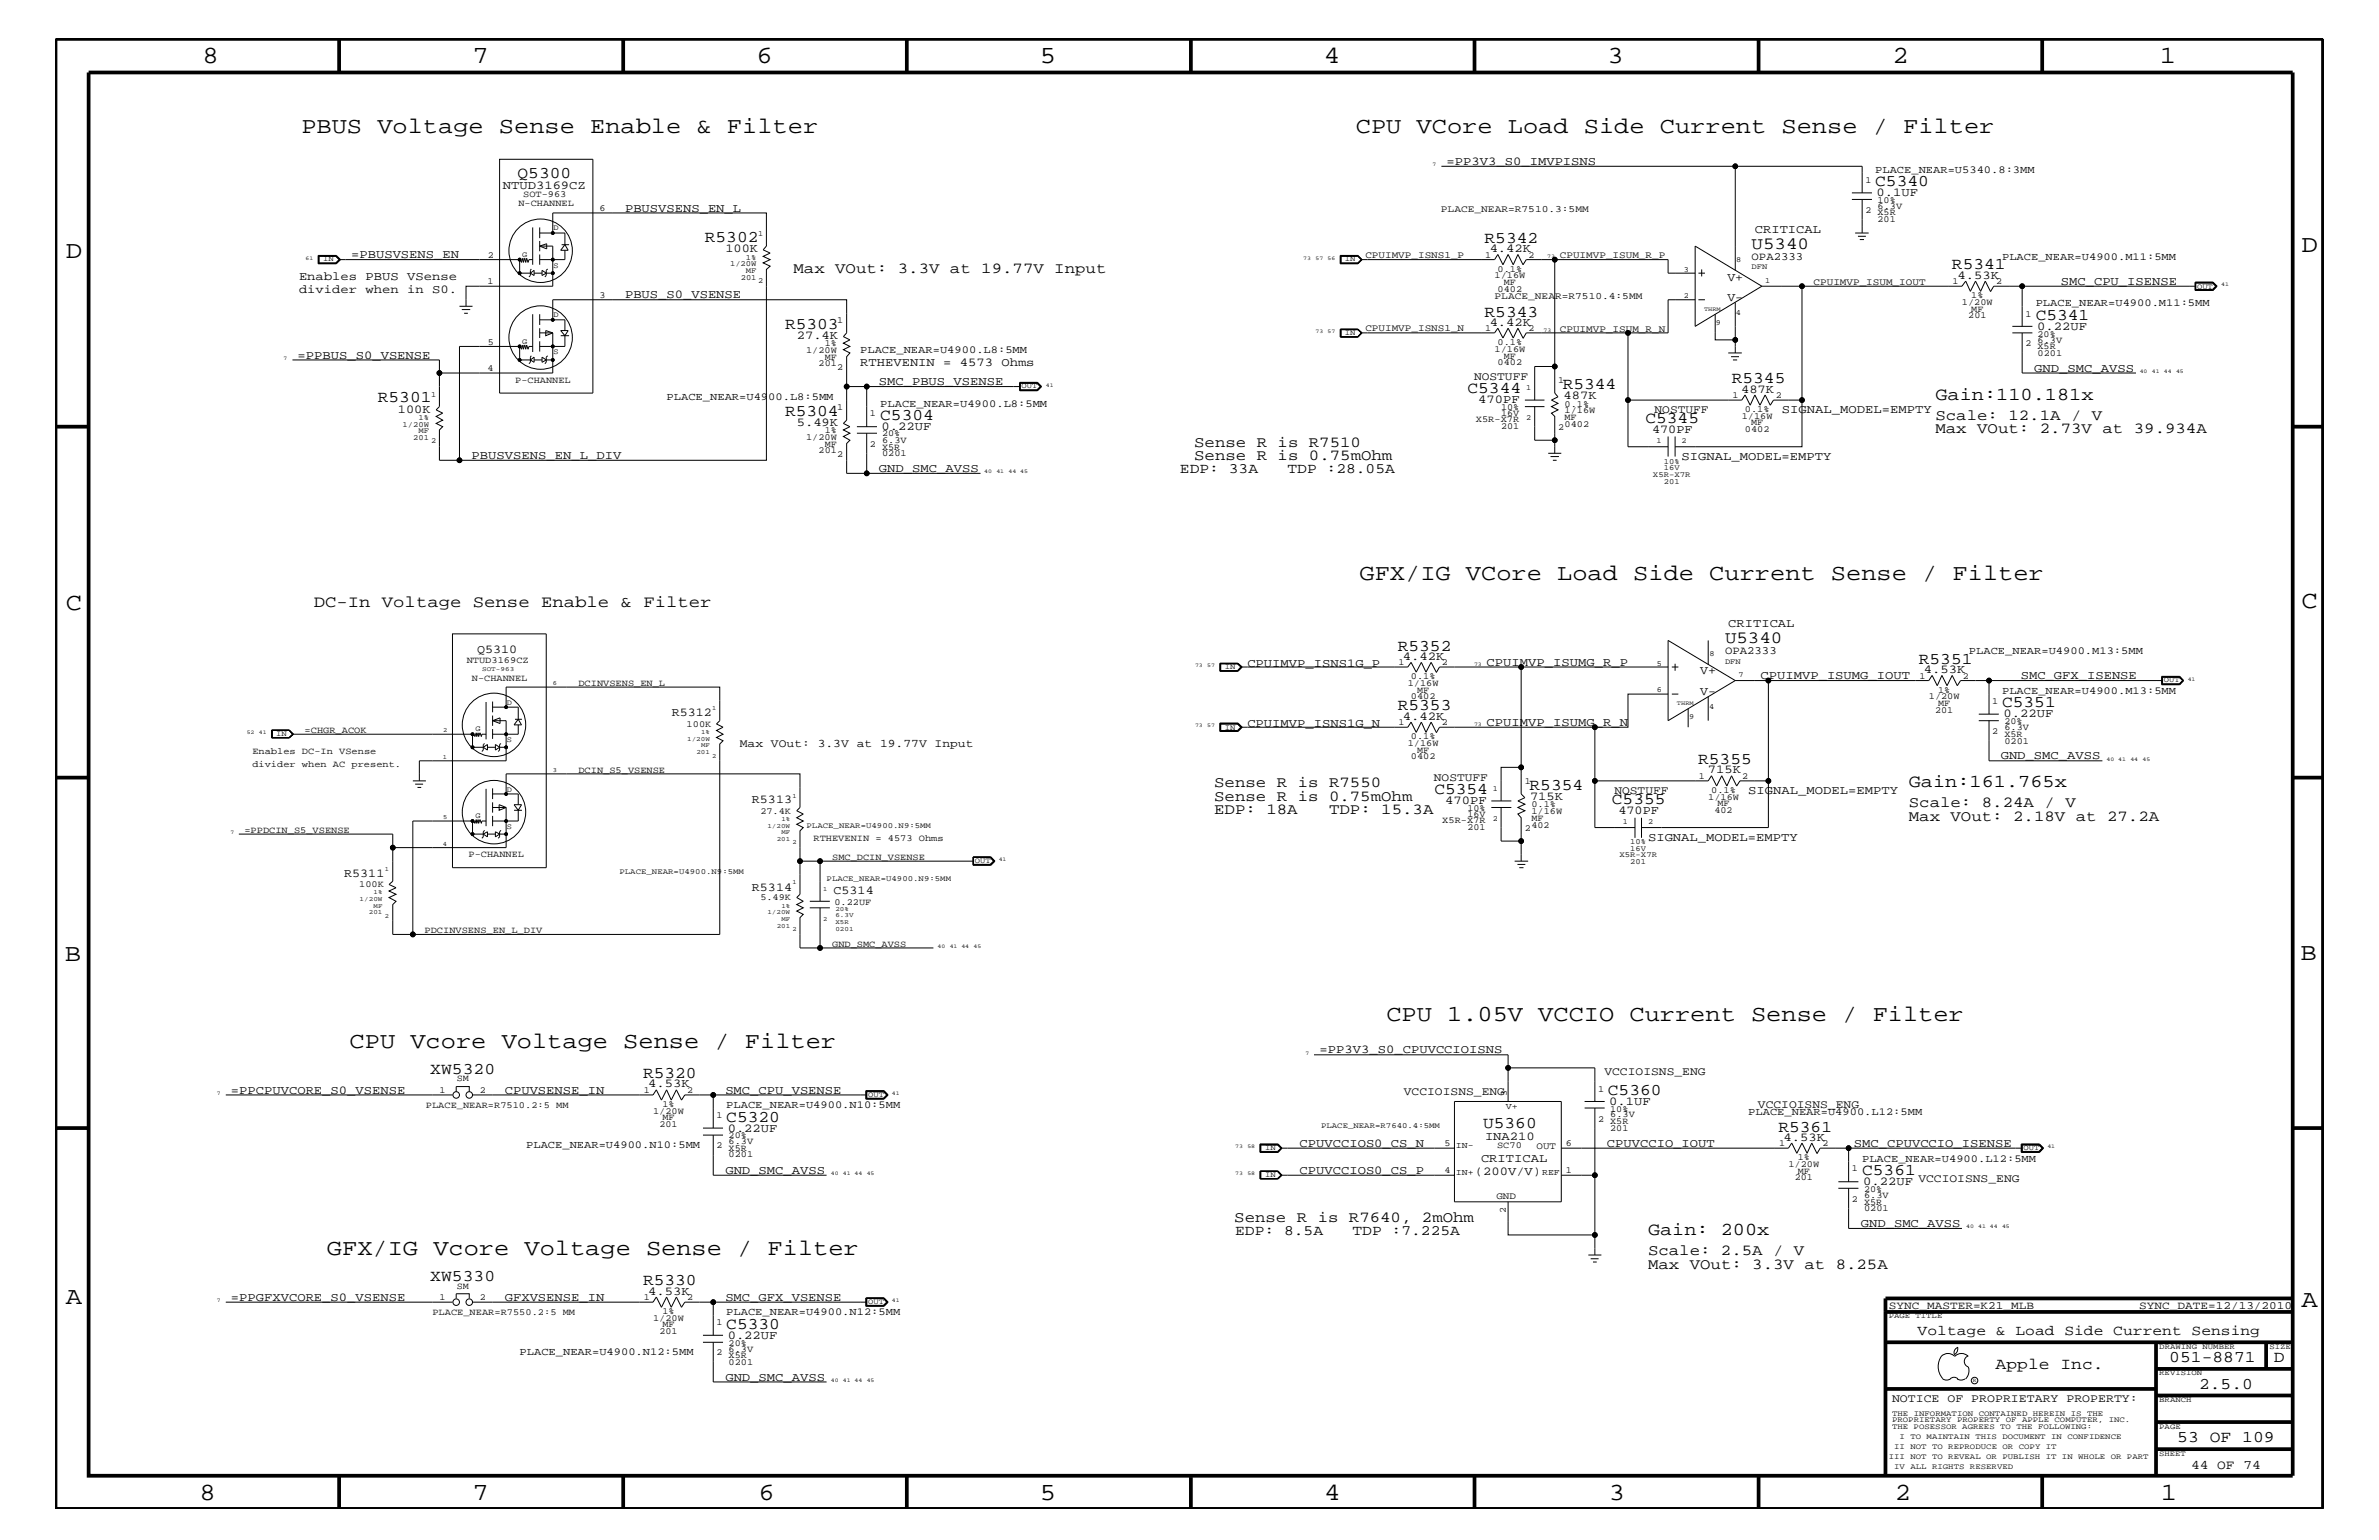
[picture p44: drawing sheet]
<svg xmlns="http://www.w3.org/2000/svg" width="432mm" height="279mm" viewBox="0 0 432 279" stroke-linecap="round" stroke-linejoin="round" font-family="sans-serif">
<defs><g id="words">
<g font-size="4.5">
<text x="36.7" y="11.5">8</text>
<text x="85.8" y="11.5">7</text>
<text x="137.3" y="11.5">6</text>
<text x="188.7" y="11.5">5</text>
<text x="240.3" y="11.5">4</text>
<text x="291.8" y="11.5">3</text>
<text x="343.5" y="11.5">2</text>
<text x="392" y="11.5">1</text>
<text x="11.9" y="46.8">D</text>
<text x="417.7" y="45.7">D</text>
<text x="11.9" y="110.6">C</text>
<text x="417.7" y="110.3">C</text>
<text x="11.8" y="174.3">B</text>
<text x="417.6" y="174.2">B</text>
<text x="11.9" y="236.7">A</text>
<text x="417.7" y="237.1">A</text>
<text x="36.2" y="272.1">8</text>
<text x="85.8" y="272.1">7</text>
<text x="137.7" y="272.1">6</text>
<text x="188.7" y="272.1">5</text>
<text x="240.4" y="272.1">4</text>
<text x="292" y="272.1">3</text>
<text x="343.9" y="272.1">2</text>
<text x="392.2" y="272.1">1</text>
</g>
<g font-size="4.1">
<text x="54.7" y="24.1">PBUS Voltage Sense Enable &amp; Filter</text>
<text x="246.1" y="24.1">CPU VCore Load Side Current Sense / Filter</text>
<text x="246.8" y="105.3">GFX/IG VCore Load Side Current Sense / Filter</text>
<text x="251.6" y="185.3">CPU 1.05V VCCIO Current Sense / Filter</text>
<text x="63.5" y="190.2">CPU Vcore Voltage Sense / Filter</text>
<text x="59.4" y="227.7">GFX/IG Vcore Voltage Sense / Filter</text>
</g>
<g font-size="3.3">
<text x="351.3" y="72.6">Gain:110.181x</text>
<text x="346.5" y="142.9">Gain:161.765x</text>
<text x="299.1" y="224.1">Gain: 200x</text>
</g>
<g font-size="3.1">
<text x="317.9" y="45.2">U5340</text>
<text x="313.1" y="116.7">U5340</text>
</g>
<g font-size="3">
<text x="93.9" y="32.3">Q5300</text>
<text x="340.4" y="33.7">C5340</text>
<text x="127.9" y="44">R5302</text>
<text x="269.5" y="44.1">R5342</text>
<text x="354.3" y="48.9">R5341</text>
<text x="142.5" y="59.7">R5303</text>
<text x="269.5" y="57.4">R5343</text>
<text x="369.5" y="58">C5341</text>
<text x="266.4" y="71.3">C5344</text>
<text x="283.6" y="70.6">R5344</text>
<text x="314.3" y="69.5">R5345</text>
<text x="68.6" y="73">R5301</text>
<text x="142.5" y="75.5">R5304</text>
<text x="159.8" y="76.2">C5304</text>
<text x="298.7" y="76.8">C5345</text>
<text x="56.9" y="110.2">DC-In Voltage Sense Enable &amp; Filter</text>
<text x="253.7" y="118.1">R5352</text>
<text x="348.3" y="120.4">R5351</text>
<text x="253.7" y="128.9">R5353</text>
<text x="363.4" y="128.3">C5351</text>
<text x="277.6" y="143.4">R5354</text>
<text x="308.2" y="138.6">R5355</text>
<text x="260.3" y="144">C5354</text>
<text x="292.6" y="145.9">C5355</text>
<text x="78.1" y="194.8">XW5320</text>
<text x="116.7" y="195.6">R5320</text>
<text x="131.8" y="203.5">C5320</text>
<text x="291.8" y="198.7">C5360</text>
<text x="269.2" y="204.7">U5360</text>
<text x="322.8" y="205.3">R5361</text>
<text x="338" y="213.2">C5361</text>
<text x="78.1" y="232.4">XW5330</text>
<text x="116.7" y="233.2">R5330</text>
<text x="131.8" y="241.1">C5330</text>
<text x="362.2" y="248.4">Apple Inc.</text>
<text x="393.7" y="247.1">051-8871</text>
<text x="399.2" y="252">2.5.0</text>
<text x="412.7" y="247.1">D</text>
<text x="395.2" y="261.6">53 OF 109</text>
</g>
<g font-size="2.8">
<text x="144" y="49.6">Max VOut: 3.3V at 19.77V Input</text>
<text x="351.3" y="76.2">Scale: 12.1A / V</text>
<text x="216.7" y="81.1">Sense R is R7510</text>
<text x="216.7" y="83.5">Sense R is 0.75mOhm</text>
<text x="351.3" y="78.6">Max VOut: 2.73V at 39.934A</text>
<text x="220.4" y="142.9">Sense R is R7550</text>
<text x="220.4" y="145.3">Sense R is 0.75mOhm</text>
<text x="220.4" y="147.7">EDP: 18A</text>
<text x="241.2" y="147.7">TDP: 15.3A</text>
<text x="346.5" y="149">Max VOut: 2.18V at 27.2A</text>
<text x="346.5" y="146.5">Scale: 8.24A / V</text>
<text x="224" y="221.7">Sense R is R7640, 2mOhm</text>
<text x="299.1" y="227.7">Scale: 2.5A / V</text>
<text x="299.1" y="230.2">Max VOut: 3.3V at 8.25A</text>
</g>
<g font-size="2.6">
<text x="214.2" y="85.9">EDP: 33A</text>
<text x="233.7" y="85.9">TDP :28.05A</text>
<text x="224.2" y="224.1">EDP: 8.5A</text>
<text x="245.5" y="224.1">TDP :7.225A</text>
<text x="348.1" y="242.3">Voltage &amp; Load Side Current Sensing</text>
</g>
<text font-size="2.4" x="397.7" y="266.6">44 OF 74</text>
<g font-size="2.2">
<text x="262.6" y="29.9">=PP3V3_S0_IMVPISNS</text>
<text x="91.3" y="34.3">NTUD3169CZ</text>
<text x="340.6" y="35.6">0.1UF</text>
<text x="113.5" y="38.4">PBUSVSENS_EN_L</text>
<text x="63.8" y="46.8">=PBUSVSENS_EN</text>
<text x="131.7" y="45.7">100K</text>
<text x="270.4" y="45.7">4.42K</text>
<text x="318.5" y="42.3">CRITICAL</text>
<text x="54.3" y="53.2">divider when in S0.</text>
<text x="54.3" y="50.7">Enables PBUS VSense</text>
<text x="313.5" y="50.9">V+</text>
<text x="355.3" y="50.7">4.53K</text>
<text x="374.1" y="51.7">SMC_CPU_ISENSE</text>
<text x="113.5" y="54.1">PBUS_S0_VSENSE</text>
<text x="270.4" y="59.1">4.42K</text>
<text x="313.5" y="54.6">V-</text>
<text x="369.7" y="59.8">0.22UF</text>
<text x="54" y="65.1">=PPBUS_S0_VSENSE</text>
<text x="144.6" y="61.5">27.4K</text>
<text x="156.1" y="66.5">RTHEVENIN = 4573 Ohms</text>
<text x="159.5" y="69.9">SMC_PBUS_VSENSE</text>
<text x="316" y="71.2">487K</text>
<text x="369.2" y="67.5">GND_SMC_AVSS</text>
<text x="72.2" y="74.9">100K</text>
<text x="144.6" y="77.3">5.49K</text>
<text x="268.3" y="73.2">470PF</text>
<text x="283.8" y="72.4">487K</text>
<text x="323.4" y="75">SIGNAL_MODEL=EMPTY</text>
<text x="85.6" y="83.3">PBUSVSENS_EN_L_DIV</text>
<text x="160" y="78">0.22UF</text>
<text x="299.8" y="78.6">470PF</text>
<text x="305.2" y="83.5">SIGNAL_MODEL=EMPTY</text>
<text x="159.5" y="85.6">GND_SMC_AVSS</text>
<text x="313.7" y="113.7">CRITICAL</text>
<text x="86.6" y="118.4">Q5310</text>
<text x="254.6" y="119.7">4.42K</text>
<text x="226.4" y="121">CPUIMVP_ISNS1G_P</text>
<text x="269.8" y="120.8">CPUIMVP_ISUMG_R_P</text>
<text x="308.6" y="122.4">V+</text>
<text x="319.5" y="123.2">CPUIMVP_ISUMG_IOUT</text>
<text x="349.2" y="122.1">4.53K</text>
<text x="366.8" y="123.2">SMC_GFX_ISENSE</text>
<text x="121.9" y="130">R5312</text>
<text x="226.4" y="131.9">CPUIMVP_ISNS1G_N</text>
<text x="254.6" y="130.7">4.42K</text>
<text x="269.8" y="131.7">CPUIMVP_ISUMG_R_N</text>
<text x="308.6" y="126">V-</text>
<text x="363.6" y="130.2">0.22UF</text>
<text x="363.1" y="137.8">GND_SMC_AVSS</text>
<text x="310" y="140.3">715K</text>
<text x="136.5" y="145.7">R5313</text>
<text x="262.3" y="145.9">470PF</text>
<text x="277.7" y="145.1">715K</text>
<text x="293.8" y="147.7">470PF</text>
<text x="317.3" y="144">SIGNAL_MODEL=EMPTY</text>
<text x="299.1" y="152.6">SIGNAL_MODEL=EMPTY</text>
<text x="62.5" y="159.1">R5311</text>
<text x="136.5" y="161.6">R5314</text>
<text x="151.3" y="162.2">C5314</text>
<text x="239.5" y="191.1">=PP3V3_S0_CPUVCCIOISNS</text>
<text x="117.6" y="197.3">4.53K</text>
<text x="41.9" y="198.4">=PPCPUVCORE_S0_VSENSE</text>
<text x="91.6" y="198.4">CPUVSENSE_IN</text>
<text x="131.7" y="198.4">SMC_CPU_VSENSE</text>
<text x="292.1" y="200.4">0.1UF</text>
<text x="132.1" y="205.3">0.22UF</text>
<text x="235.9" y="208.1">CPUVCCIOS0_CS_N</text>
<text x="269.5" y="206.8">INA210</text>
<text x="291.7" y="208.1">CPUVCCIO_IOUT</text>
<text x="323.7" y="207">4.53K</text>
<text x="336.5" y="208.1">SMC_CPUVCCIO_ISENSE</text>
<text x="131.7" y="213">GND_SMC_AVSS</text>
<text x="235.9" y="213">CPUVCCIOS0_CS_P</text>
<text x="267.7" y="213.2">(200V/V)</text>
<text x="268.8" y="210.8">CRITICAL</text>
<text x="338.2" y="215">0.22UF</text>
<text x="337.7" y="222.6">GND_SMC_AVSS</text>
<text x="41.9" y="236">=PPGFXVCORE_S0_VSENSE</text>
<text x="91.6" y="236">GFXVSENSE_IN</text>
<text x="117.6" y="234.9">4.53K</text>
<text x="131.7" y="236">SMC_GFX_VSENSE</text>
<text x="132.1" y="242.9">0.22UF</text>
<text x="131.7" y="250.6">GND_SMC_AVSS</text>
</g>
<g font-size="2.1">
<text x="267.5" y="68.9">NOSTUFF</text>
<text x="300.3" y="75">NOSTUFF</text>
<text x="134.3" y="135.6">Max VOut: 3.3V at 19.77V Input</text>
<text x="260.3" y="141.7">NOSTUFF</text>
<text x="293" y="144">NOSTUFF</text>
<text x="291.2" y="195">VCCIOISNS_ENG</text>
<text x="254.8" y="198.7">VCCIOISNS_ENG</text>
<text x="319.1" y="201">VCCIOISNS_ENG</text>
<text x="348.2" y="214.4">VCCIOISNS_ENG</text>
<text x="343.4" y="254.4">NOTICE OF PROPRIETARY PROPERTY:</text>
</g>
<g font-size="2">
<text x="317.9" y="47.1">OPA2333</text>
<text x="313.1" y="118.6">OPA2333</text>
<text x="342.8" y="237.4">SYNC_MASTER=K21_MLB</text>
<text x="388.3" y="237.4">SYNC_DATE=12/13/2010</text>
</g>
<g font-size="1.9">
<text x="340.4" y="31.4">PLACE_NEAR=U5340.8:3MM</text>
<text x="363.4" y="47.1">PLACE_NEAR=U4900.M11:5MM</text>
<text x="369.5" y="55.6">PLACE_NEAR=U4900.M11:5MM</text>
<text x="156.1" y="64">PLACE_NEAR=U4900.L8:5MM</text>
<text x="121" y="72.6">PLACE_NEAR=U4900.L8:5MM</text>
<text x="159.8" y="73.8">PLACE_NEAR=U4900.L8:5MM</text>
<text x="357.4" y="118.6">PLACE_NEAR=U4900.M13:5MM</text>
<text x="363.4" y="125.9">PLACE_NEAR=U4900.M13:5MM</text>
<text x="131.8" y="201">PLACE_NEAR=U4900.N10:5MM</text>
<text x="317.3" y="202.3">PLACE_NEAR=U4900.L12:5MM</text>
<text x="95.5" y="208.3">PLACE_NEAR=U4900.N10:5MM</text>
<text x="338" y="210.8">PLACE_NEAR=U4900.L12:5MM</text>
<text x="131.8" y="238.6">PLACE_NEAR=U4900.N12:5MM</text>
<text x="94.3" y="245.9">PLACE_NEAR=U4900.N12:5MM</text>
</g>
<g font-size="1.8">
<text x="261.5" y="38.4">PLACE_NEAR=R7510.3:5MM</text>
<text x="247.8" y="46.8">CPUIMVP_ISNS1_P</text>
<text x="283.1" y="46.8">CPUIMVP_ISUM_R_P</text>
<text x="329.2" y="51.7">CPUIMVP_ISUM_IOUT</text>
<text x="271.3" y="54.2">PLACE_NEAR=R7510.4:5MM</text>
<text x="247.8" y="60.1">CPUIMVP_ISNS1_N</text>
<text x="283.1" y="60.2">CPUIMVP_ISUM_R_N</text>
<text x="278.9" y="208.5">OUT</text>
<text x="271.6" y="217.5">GND</text>
</g>
<g font-size="1.7">
<text x="95" y="35.7">SOT-963</text>
<text x="338.6" y="33.1">1</text>
<text x="94.1" y="37.4">N-CHANNEL</text>
<text x="108.8" y="38.2">6</text>
<text x="338.6" y="38.6">2 X5R</text>
<text x="340.8" y="36.8">10%</text>
<text x="340.8" y="37.9">6.3V</text>
<text x="340.8" y="40.3">201</text>
<text x="88.6" y="46.8">2</text>
<text x="269.6" y="46.8">1</text>
<text x="277.5" y="46.8">2</text>
<text x="88.5" y="51.6">1</text>
<text x="271.3" y="50.5">1/16W</text>
<text x="271.8" y="52.9">0402</text>
<text x="271.8" y="49.3">0.1%</text>
<text x="273" y="51.7">MF</text>
<text x="354.4" y="51.6">1</text>
<text x="362.3" y="51.6">2</text>
<text x="108.8" y="54">3</text>
<text x="152" y="58.6">1</text>
<text x="356.1" y="55.3">1/20W</text>
<text x="357.3" y="57.8">201</text>
<text x="357.8" y="54.1">1%</text>
<text x="357.8" y="56.6">MF</text>
<text x="367.6" y="57.4">1</text>
<text x="88.6" y="62.5">5</text>
<text x="146.3" y="64">1/20W</text>
<text x="149.7" y="65.3">MF</text>
<text x="149.7" y="62.9">1%</text>
<text x="269.6" y="60.1">1</text>
<text x="271.3" y="63.9">1/16W</text>
<text x="271.8" y="62.6">0.1%</text>
<text x="273" y="65.1">MF</text>
<text x="277.5" y="60.1">2</text>
<text x="367.6" y="62.9">2</text>
<text x="369.8" y="62.2">6.3V</text>
<text x="369.8" y="61.1">20%</text>
<text x="369.8" y="63.4">X5R</text>
<text x="369.8" y="64.5">0201</text>
<text x="88.5" y="67.3">4</text>
<text x="93.5" y="69.5">P-CHANNEL</text>
<text x="148.6" y="66.5">201</text>
<text x="152" y="67.1">2</text>
<text x="271.8" y="66.2">0402</text>
<text x="282.8" y="69.5">1</text>
<text x="152" y="74.4">1</text>
<text x="157.9" y="75.6">1</text>
<text x="267.9" y="76.7">X5R-X7R</text>
<text x="272.5" y="75.5">16V</text>
<text x="272.5" y="74.4">10%</text>
<text x="272.5" y="77.9">201</text>
<text x="284" y="76.2">MF</text>
<text x="284" y="73.8">0.1%</text>
<text x="284" y="75">1/16W</text>
<text x="284" y="77.4">0402</text>
<text x="314.5" y="72.2">1</text>
<text x="316.1" y="76">1/16W</text>
<text x="316.7" y="74.7">0.1%</text>
<text x="317.8" y="77.2">MF</text>
<text x="322.3" y="72.2">2</text>
<text x="146.3" y="79.9">1/20W</text>
<text x="148.6" y="82.2">201</text>
<text x="149.7" y="78.6">1%</text>
<text x="149.7" y="81.1">MF</text>
<text x="152" y="82.8">2</text>
<text x="157.9" y="81.1">2</text>
<text x="160.1" y="82.7">0201</text>
<text x="160.1" y="81.6">X5R</text>
<text x="160.1" y="79.2">20%</text>
<text x="160.1" y="80.3">6.3V</text>
<text x="282.8" y="78">2</text>
<text x="316.7" y="78.3">0402</text>
<text x="84.7" y="120.3">NTUD3169CZ</text>
<text x="85.6" y="123.5">N-CHANNEL</text>
<text x="105" y="124.4">DCINVSENS_EN_L</text>
<text x="253.8" y="120.7">1</text>
<text x="255.5" y="124.4">1/16W</text>
<text x="256.1" y="123.2">0.1%</text>
<text x="257.2" y="125.7">MF</text>
<text x="261.7" y="120.7">2</text>
<text x="348.4" y="123.1">1</text>
<text x="351.8" y="125.7">1%</text>
<text x="356.3" y="123.1">2</text>
<text x="124.6" y="131.9">100K</text>
<text x="253.8" y="131.6">1</text>
<text x="256.1" y="126.9">0402</text>
<text x="261.7" y="131.6">2</text>
<text x="350.1" y="126.9">1/20W</text>
<text x="351.2" y="129.3">201</text>
<text x="351.8" y="128">MF</text>
<text x="361.6" y="127.7">1</text>
<text x="363.8" y="131.3">20%</text>
<text x="45.8" y="136.8">Enables DC-In VSense</text>
<text x="55.3" y="133">=CHGR_ACOK</text>
<text x="255.5" y="135.3">1/16W</text>
<text x="256.1" y="134.1">0.1%</text>
<text x="256.1" y="137.8">0402</text>
<text x="257.2" y="136.6">MF</text>
<text x="361.6" y="133.2">2 X5R</text>
<text x="363.8" y="132.4">6.3V</text>
<text x="363.8" y="134.9">0201</text>
<text x="45.8" y="139.2">divider when AC present.</text>
<text x="105" y="140.2">DCIN_S5_VSENSE</text>
<text x="276.8" y="142.3">1</text>
<text x="308.4" y="141.3">1</text>
<text x="310.6" y="143.9">0.1%</text>
<text x="316.2" y="141.3">2</text>
<text x="138" y="147.6">27.4K</text>
<text x="261.8" y="149.4">X5R-X7R</text>
<text x="266.4" y="148.2">16V</text>
<text x="266.4" y="147.1">10%</text>
<text x="278" y="149">MF</text>
<text x="278" y="147.7">1/16W</text>
<text x="278" y="146.5">0.1%</text>
<text x="310" y="145.1">1/16W</text>
<text x="311.2" y="147.5">402</text>
<text x="311.7" y="146.2">MF</text>
<text x="44.4" y="151.1">=PPDCIN_S5_VSENSE</text>
<text x="85" y="155.6">P-CHANNEL</text>
<text x="147.7" y="152.6">RTHEVENIN = 4573 Ohms</text>
<text x="151" y="156">SMC_DCIN_VSENSE</text>
<text x="266.4" y="150.7">201</text>
<text x="276.8" y="150.7">2</text>
<text x="278" y="150.1">402</text>
<text x="65.2" y="160.9">100K</text>
<text x="138" y="163.4">5.49K</text>
<text x="151.5" y="164.1">0.22UF</text>
<text x="77" y="169.3">PDCINVSENS_EN_L_DIV</text>
<text x="151" y="171.7">GND_SMC_AVSS</text>
<text x="82.9" y="196.2">SM</text>
<text x="77.3" y="201">PLACE_NEAR=R7510.2:5 MM</text>
<text x="79.8" y="198.2">1</text>
<text x="87.1" y="198.2">2</text>
<text x="116.8" y="198.2">1</text>
<text x="118.5" y="202">1/20W</text>
<text x="120.2" y="203.2">MF</text>
<text x="120.2" y="200.9">1%</text>
<text x="124.7" y="198.2">2</text>
<text x="130" y="202.9">1</text>
<text x="273.5" y="198.9" transform="rotate(-90 273.5 198.9)">3</text>
<text x="290.1" y="203.5">2</text>
<text x="290.1" y="198.1">1</text>
<text x="292.3" y="202.7">6.3V</text>
<text x="292.3" y="204">X5R</text>
<text x="292.3" y="201.7">10%</text>
<text x="119.7" y="204.4">201</text>
<text x="130" y="208.3">2</text>
<text x="132.2" y="206.5">20%</text>
<text x="132.2" y="207.6">6.3V</text>
<text x="132.2" y="208.8">X5R</text>
<text x="262.2" y="208">5</text>
<text x="271.7" y="208.2">SC70</text>
<text x="284.2" y="207.9">6</text>
<text x="292.3" y="205.2">201</text>
<text x="322.9" y="208">1</text>
<text x="330.8" y="208">2</text>
<text x="132.2" y="210">0201</text>
<text x="262.2" y="212.8">4</text>
<text x="284.2" y="212.8">1</text>
<text x="324.6" y="211.7">1/20W</text>
<text x="325.8" y="214.2">201</text>
<text x="326.3" y="210.5">1%</text>
<text x="326.3" y="213">MF</text>
<text x="336.1" y="212.5">1</text>
<text x="273.3" y="220" transform="rotate(-90 273.3 220)">2</text>
<text x="336.1" y="218">2</text>
<text x="338.3" y="218.6">X5R</text>
<text x="338.3" y="217.3">6.3V</text>
<text x="338.3" y="216.2">20%</text>
<text x="338.3" y="219.7">0201</text>
<text x="82.9" y="233.8">SM</text>
<text x="78.5" y="238.6">PLACE_NEAR=R7550.2:5 MM</text>
<text x="79.8" y="235.8">1</text>
<text x="87.1" y="235.8">2</text>
<text x="116.8" y="235.8">1</text>
<text x="118.5" y="239.6">1/20W</text>
<text x="120.2" y="238.4">1%</text>
<text x="124.7" y="235.8">2</text>
<text x="119.7" y="242">201</text>
<text x="120.2" y="240.8">MF</text>
<text x="130" y="245.9">2</text>
<text x="130" y="240.5">1</text>
<text x="132.2" y="245.2">6.3V</text>
<text x="132.2" y="244.1">20%</text>
<text x="132.2" y="247.6">0201</text>
<text x="132.2" y="246.4">X5R</text>
</g>
<g font-size="1.6">
<text x="273.3" y="201.3">V+</text>
<text x="264.2" y="208.3">IN-</text>
<text x="264.2" y="213.2">IN+</text>
<text x="279.9" y="213.2">REF</text>
</g>
<g font-size="1.4">
<text x="100.5" y="41.8">D</text>
<text x="58.7" y="47.4">IN</text>
<text x="94.8" y="46.6">G</text>
<text x="135.4" y="47.1">1%</text>
<text x="137.6" y="42.9">1</text>
<text x="244.1" y="47.4">IN</text>
<text x="315.1" y="47.5">8</text>
<text x="100.5" y="48.5">S</text>
<text x="132.5" y="48.3">1/20W</text>
<text x="134.5" y="50.7">201</text>
<text x="135.4" y="49.6">MF</text>
<text x="137.6" y="51.3">2</text>
<text x="305.6" y="49.3">3</text>
<text x="317.9" y="48.9">DFN</text>
<text x="320.4" y="51.3">1</text>
<text x="398.8" y="52.4">OUT</text>
<text x="100.5" y="57.5">D</text>
<text x="305.6" y="54">2</text>
<text x="311.4" y="59">9</text>
<text x="315" y="57.1">4</text>
<text x="94.8" y="62.3">G</text>
<text x="100.5" y="64.3">S</text>
<text x="244.1" y="60.8">IN</text>
<text x="78.2" y="72">1</text>
<text x="185.4" y="70.5">OUT</text>
<text x="277" y="70.7">1</text>
<text x="73.1" y="77.4">1/20W</text>
<text x="75.9" y="76.2">1%</text>
<text x="277" y="76.2">2</text>
<text x="75" y="79.9">201</text>
<text x="75.9" y="78.6">MF</text>
<text x="78.2" y="80.5">2</text>
<text x="300.7" y="80.5">1</text>
<text x="305.2" y="80.5">2</text>
<text x="300" y="86.5">X5R-X7R</text>
<text x="302" y="87.7">201</text>
<text x="302" y="84.1">10%</text>
<text x="302" y="85.3">16V</text>
<text x="310.3" y="119.1">8</text>
<text x="222.3" y="121.4">IN</text>
<text x="300.7" y="125.5">6</text>
<text x="300.7" y="120.8">5</text>
<text x="313.1" y="120.4">DFN</text>
<text x="315.6" y="122.9">7</text>
<text x="392.8" y="123.8">OUT</text>
<text x="92" y="127.9">D</text>
<text x="306.6" y="130.5">9</text>
<text x="310.2" y="128.6">4</text>
<text x="50.1" y="133.5">IN</text>
<text x="86.3" y="132.7">G</text>
<text x="92" y="134.6">S</text>
<text x="222.3" y="132.4">IN</text>
<text x="92" y="143.6">D</text>
<text x="270.9" y="143.5">1</text>
<text x="86.3" y="148.4">G</text>
<text x="270.9" y="149">2</text>
<text x="294.6" y="149.5">1</text>
<text x="299.1" y="149.5">2</text>
<text x="92" y="150.4">S</text>
<text x="146.4" y="150.1">PLACE_NEAR=U4900.N9:5MM</text>
<text x="293.9" y="155.6">X5R-X7R</text>
<text x="295.9" y="153.2">10%</text>
<text x="295.9" y="154.4">16V</text>
<text x="112.4" y="158.6">PLACE_NEAR=U4900.N9:5MM</text>
<text x="150" y="159.9">PLACE_NEAR=U4900.N9:5MM</text>
<text x="177" y="156.6">OUT</text>
<text x="295.9" y="156.8">201</text>
<text x="157.6" y="199">OUT</text>
<text x="229.6" y="208.7">IN</text>
<text x="239.8" y="204.7">PLACE_NEAR=R7640.4:5MM</text>
<text x="367.3" y="208.7">OUT</text>
<text x="229.6" y="213.6">IN</text>
<text x="157.6" y="236.6">OUT</text>
<text x="342.8" y="239.2">PAGE TITLE</text>
<text x="391.9" y="244.7">DRAWING NUMBER</text>
<text x="411.9" y="244.7">SIZE</text>
<text x="391.9" y="249.5">REVISION</text>
<text x="343.4" y="256.8">THE INFORMATION CONTAINED HEREIN IS THE</text>
<text x="391.9" y="254.4">BRANCH</text>
<text x="343.4" y="259.3">THE POSESSOR AGREES TO THE FOLLOWING:</text>
<text x="343.4" y="258">PROPRIETARY PROPERTY OF APPLE COMPUTER, INC.</text>
<text x="343.8" y="262.9">II NOT TO REPRODUCE OR COPY IT</text>
<text x="344.8" y="261.1">I TO MAINTAIN THIS DOCUMENT IN CONFIDENCE</text>
<text x="391.9" y="259.3">PAGE</text>
<text x="342.8" y="264.7">III NOT TO REVEAL OR PUBLISH IT IN WHOLE OR PART</text>
<text x="343.8" y="266.6">IV ALL RIGHTS RESERVED</text>
<text x="391.9" y="264.1">SHEET</text>
</g>
<g font-size="1.2">
<text x="87.5" y="121.8">SOT-963</text>
<text x="100.3" y="124.3">6</text>
<text x="129.3" y="128.9">1</text>
<text x="80.3" y="137.7">1</text>
<text x="80.4" y="132.8">2</text>
<text x="124.7" y="134.4">1/20W</text>
<text x="126.4" y="136.8">201</text>
<text x="127.3" y="135.6">MF</text>
<text x="127.3" y="133.2">1%</text>
<text x="129.3" y="137.4">2</text>
<text x="100.3" y="140.1">3</text>
<text x="80.4" y="148.5">5</text>
<text x="141.8" y="149">1%</text>
<text x="143.8" y="144.7">1</text>
<text x="80.3" y="153.4">4</text>
<text x="139.3" y="150.1">1/20W</text>
<text x="141" y="152.6">201</text>
<text x="141.8" y="151.3">MF</text>
<text x="143.8" y="153.2">2</text>
<text x="69.8" y="158">1</text>
<text x="143.8" y="160.5">1</text>
<text x="149.4" y="161.7">1</text>
<text x="65.3" y="163.5">1/20W</text>
<text x="67" y="165.9">201</text>
<text x="67.8" y="164.7">MF</text>
<text x="67.8" y="162.2">1%</text>
<text x="69.8" y="166.5">2</text>
<text x="139.3" y="165.9">1/20W</text>
<text x="141.8" y="167.1">MF</text>
<text x="141.8" y="164.7">1%</text>
<text x="149.4" y="167.1">2</text>
<text x="151.6" y="166.4">6.3V</text>
<text x="151.6" y="165.3">20%</text>
<text x="151.6" y="167.6">X5R</text>
<text x="141" y="168.3">201</text>
<text x="143.8" y="168.9">2</text>
<text x="151.6" y="168.9">0201</text>
</g>
<g font-size="1.1">
<text x="309.3" y="56.5">THRM</text>
<text x="304.4" y="128">THRM</text>
</g>
<g font-size="1">
<text x="260" y="30.2">7</text>
<text x="55.5" y="47.1">61</text>
<text x="236.6" y="47.1">73</text>
<text x="238.8" y="47.1">57</text>
<text x="241" y="47.1">56</text>
<text x="280.8" y="46.8">73</text>
<text x="403.2" y="51.9">41</text>
<text x="51.5" y="65.3">7</text>
<text x="238.8" y="60.4">73</text>
<text x="241" y="60.4">57</text>
<text x="280.2" y="60.2">73</text>
<text x="189.8" y="70.1">41</text>
<text x="388.4" y="67.7">40</text>
<text x="390.6" y="67.7">41</text>
<text x="392.8" y="67.7">44</text>
<text x="395" y="67.7">45</text>
<text x="178.6" y="85.9">40</text>
<text x="180.8" y="85.9">41</text>
<text x="183" y="85.9">44 45</text>
<text x="216.9" y="121">73</text>
<text x="219.1" y="121">57</text>
<text x="267.5" y="120.8">73</text>
<text x="397.1" y="123.5">41</text>
<text x="216.9" y="131.9">73</text>
<text x="219.1" y="131.9">57</text>
<text x="267.5" y="131.7">73</text>
<text x="44.8" y="133.2">52</text>
<text x="47" y="133.2">41</text>
<text x="382.4" y="138">40 41</text>
<text x="386.7" y="138">44</text>
<text x="388.9" y="138">45</text>
<text x="41.8" y="151.3">7</text>
<text x="181.3" y="156.2">41</text>
<text x="170.2" y="172">40</text>
<text x="172.4" y="172">41 44</text>
<text x="176.7" y="172">45</text>
<text x="237" y="191.4">7</text>
<text x="39.4" y="198.7">7</text>
<text x="161.9" y="198.7">41</text>
<text x="224.2" y="208.3">73</text>
<text x="226.4" y="208.3">58</text>
<text x="371.6" y="208.3">41</text>
<text x="150.8" y="213.2">40</text>
<text x="153" y="213.2">41 44</text>
<text x="157.3" y="213.2">45</text>
<text x="224.2" y="213.2">73</text>
<text x="226.4" y="213.2">58</text>
<text x="356.9" y="222.9">40</text>
<text x="359.1" y="222.9">41 44</text>
<text x="363.4" y="222.9">45</text>
<text x="39.4" y="236.2">7</text>
<text x="161.9" y="236.2">41</text>
<text x="150.8" y="250.7">40</text>
<text x="153" y="250.7">41 44</text>
<text x="157.3" y="250.7">45</text>
<text x="358.1" y="250.7">R</text>
</g>
</g></defs>
<g fill="none" stroke="#000" stroke-width=".18">
<path d="M90.7 28.9h16.9v42.4h-16.9zM261.6 30.2h53.4v18.9M315 30.2h23v4.8M336.1 36.2h3.7M336.1 35h3.7M338 36.2v6.1M57.7 46.3h3.3l.8 .8-.8 .8h-3.3zM57.9 46.5h3.1l.6 .6-.6 .6h-3.1zM61 46.4l.6 .7-.6 .7M61 46.4l.7 .7-.7 .7M61 46.4h-3.2v1.4h3.2M61.6 47.1h32.9l.2 .5 .2-.8 .1 .8 .3-.8 .1 .8 .2-.8 .2 .8 .2-.5h.7"/>
<path d="M83.4 55.6h2.4M83.8 56.2h1.5M84.2 56.8h.7M94.3 47.1v2.5h2M96.3 49.6l.6-.5v.9zM96.4 48.8l-.1 .3v.9l-.3 .2M96.7 41.3v6.7M96.7 57v6.9M96.9 49.6h1.5M98 42.3h4.5v2.1l-.7 1h1.3l-.6-1M98 44.6h2.3v7.3h-15.7v3.7M98 41.3v1.9"/>
<path d="M98 43.7v1.9M98 46.2v1.8M98 57v2M98 59.5v1.8M98 58h4.5v2M98 44.6l1.2-.4v1zM99.1 60l1.2 .4-1.2 .5zM99.1 49.6l-.7 .4v-.9l.7 .5h1.2M99.4 48.8l-.3 .3v.9l-.2 .2M100.3 42.3v-3.7h38.8v6l-.6 .7 1.3 .6-1.3 .6 1.3 .6-1.3 .6 1.3 .6-.7 .6v34.6h-55.7M100.3 58v-3.6h53.4v6l-.6 .7 1.2 .6-1.2 .6 1.2 .6-1.2 .5 1.2 .6-.6 .7v11.5l-.6 .6 1.2 .6-1.2 .6 1.2 .6-1.2 .6 1.2 .7-.6 .6v5.4h24.3M101.8 60h1.3l-.6 .9z"/>
<path d="M101.9 44.4h1.4M102.5 45.4v1.7h-4.5M243.2 46.3h3.3l.7 .8-.7 .8h-3.3zM243.3 46.4h3.2l.6 .7-.6 .7h-3.2zM243.3 59.7v1.5M243.3 59.8h3.2M243.4 46.5h3.1l.6 .6-.6 .6h-3.1zM243.4 59.8v1.3M246.5 59.7h-3.3v1.5h3.3M246.5 59.7l.7 .7-.7 .8M246.5 59.7l.6 .7M246.5 59.8l.6 .6"/>
<path d="M247.1 47.1h24.2l.6-.9 .9 1.8 .9-1.8 1 1.8 .8-1.8 .9 1.8 .6-.9h25.8v2.5h4.9M282.2 47.1v24.2l.6 .7-1.2 .6 1.2 .6-1.2 .6 1.2 .6-1.2 .6 .6 .6v6.6M307.7 54.4h-4.9v6h-25.8l-.6 1M308.3 49.6h1.2M308.3 54.4h1.2M308.9 48.9v1.3M311.3 57v4.7h3.7M315 54.9v9.1M319.8 51.9l-12.1-7.3v14.6l12.1-7.3h7.3v20.7M327.1 51.9h29l.7-.9 .8 1.9 1-1.9 .9 1.9 .8-1.9 1 1.9M336.7 42.3h2.5M337.2 42.9h1.5"/>
<path d="M337.6 43.5h.7M365.3 59.2h3.6M367 51.9v7.3M398.4 51.2h3.3l.7 .7-.7 .8h-3.3zM398.4 51.3h3.3l.6 .6-.6 .8M398.5 51.9h-36.6l-.6 1M398.5 51.3h3.2l.6 .6-.6 .7h-3.2zM401.6 51.3l.6 .6-.6 .6h-3.1M94.3 62.9v2.4h2M96.3 65.3l.6-.5v.9zM96.4 64.5l-.1 .3v.9l-.3 .3M96.7 62.9h-.7l-.2 .5-.2-.8-.2 .8-.1-.8-.3 .8-.1-.8-.2 .8-.2-.5h-11.1v20.6h-3.6v-5.5l.5-.6-1.1-.6 1.1-.6-1.1-.6 1.1-.6-1.1-.6 .6-.6v-8.5h-26.7"/>
<path d="M96.9 65.3h1.5M98 61.9v1.9M98 60.4h2.3M99.1 65.3l-.7-.5v.9l.7-.4h1.2M99.4 64.5l-.3 .3v.9l-.2 .3M100.3 60.4v7.3h-20.5M101.8 60.9h1.5M102.5 60.9v2h-4.5M153.7 70.1h3.6M155.5 78.6h3.7M155.5 77.4h3.7M157.3 78.6v7.3"/>
<path d="M185.1 69.4h3.2l.8 .7-.8 .8h-3.2zM185.1 70.8h3.2M185.1 69.5h3.2M185.2 70.1h-27.9v7.3M185.2 69.5h3l.6 .6-.6 .6h-3M185.2 69.5v1.3M188.3 69.5l.7 .6-.7 .7M188.3 69.5l.6 .6-.6 .7M243.3 61.1h3.2M247.1 60.4h24.2l.6-.9 .9 1.8 .9-1.8 1 1.8 .8-1.8 .9 1.8M247.1 60.4l-.6 .7M247.1 60.4l-.6 .8"/>
<path d="M276.8 73.8h3.5M276.8 72.6h3.5M278.6 73.8v6.1h3.6M282.2 66.5h-3.6v6.1M295.5 72.6h20.6l.6-.9 1 1.8 .8-1.8 .9 1.8 1-1.8 .9 1.8 .6-.9h5.2v8.5h-23.1M295.5 60.4v20.7h7.3M302.8 79.2v3.6M304 79.2v3.6M313.7 64h2.4M314.2 64.7h1.4M314.5 65.3h.8M365.3 60.4h3.6"/>
<path d="M367 60.4v7.3h20.7M281 82.2h2.4M281.4 82.8h1.6M281.9 83.5h.6M82.1 115h17v42.4h-17zM310 116.2v4.4M49.3 132.4h3.2l.8 .8-.8 .7h-3.2zM49.4 132.5h3.1M49.4 133.8h3.1M49.4 132.4v1.5M49.4 132.5v1.3M52.5 132.5l.7 .7-.7 .6"/>
<path d="M52.5 132.5l.6 .7M53.1 133.2h32.9M53.1 133.2l-.6 .6M85.8 133.2v2.4h1.9M86 133.2l.2 .4 .2-.6 .1 .6 .3-.6 .1 .6 .2-.6 .3 .6 .1-.4h.7M87.7 135.6l.8-.5v1zM88 134.9l-.3 .2v1l-.2 .2M88.2 127.4v6.7M88.5 135.6h1.4M89.4 128.3h4.7v2.2l-.8 1h1.4l-.6-1M89.4 130.8h2.5v7.2h-15.8v3.7M89.4 127.3v1.9"/>
<path d="M89.4 129.8v1.9M89.4 132.3v1.8M89.4 130.8l1.4-.6v1.1zM90.7 135.6l-.8 .5v-1l.8 .5h1.2M90.9 134.9l-.2 .2v1l-.3 .2M91.9 128.3v-3.6h38.7v6.1l-.6 .5 1.2 .6-1.2 .6 1.2 .7-1.2 .6 1.2 .6-.6 .6v34.5h-59.3v-5.4l.6-.6-1.3-.7 1.3-.6-1.3-.5 1.3-.6-1.3-.6 .7-.6v-8.6h-28M93.5 130.5h1.2M94.1 131.5v1.7h-4.7M221.4 120.3h3.3l.8 .7-.8 .8h-3.3zM221.4 131.2h3.3l.8 .7-.8 .8h-3.3zM221.5 121.7h3.1M221.5 120.3v1.5"/>
<path d="M221.5 132.7v-1.4h3.1l.8 .6-.8 .8M221.5 120.4h3.1M221.5 131.3h3.1M221.6 120.4v1.3M221.6 131.3v1.2h3l.6-.6M224.6 120.4l.7 .6-.7 .7M224.6 120.3l.8 .7-.8 .8M224.6 120.4l.6 .6M224.6 131.3l.7 .6-.7 .7h-3.1M224.6 131.3l.6 .6M225.2 121l-.6 .7M225.2 121h30.3l.6-.8 .9 1.7 1-1.7 .8 1.7 1-1.7 .9 1.7"/>
<path d="M225.2 131.9h30.3l.6-.9 .9 1.9 1-1.9 .8 1.9 1-1.9 .9 1.9M276.1 121h-14.8l-.6 1M289.5 131.9v18.2h7.3M289.5 131.9h-28.2l-.6 1.1M302.8 121h-26.7v18.2M302.8 125.9h-7.3v6h-6M303.4 121h1.2M303.4 125.9h1.2M304 120.4v1.3M306.4 128.6v3.3M310 126.4v4.4M315 123.5l-12.2-7.3v14.6l12.2-7.3h35.1l.6-1 .9 1.9 .9-1.9 .9 1.9 .9-1.9 1 1.9 .6-.9h5.1"/>
<path d="M321 123.5v18.2h-5.2l-.6 .9-.9-1.9-.9 1.9-.9-1.9-.9 1.9-1-1.9-.6 1h-20.5M359.2 130.8h3.6M359.2 129.6h3.6M361 130.8v7.2h20.6M392.3 122.7h3.3l.7 .8-.7 .7h-3.3zM392.5 123.5h-31.5v6.1M392.5 122.9h3.1l.6 .6-.6 .6h-3.1zM395.6 122.8h-3.2v1.3h3.2M395.6 122.8l.7 .7M395.6 122.8l.6 .7-.6 .6M396.3 123.5l-.7 .6M74.9 141.7h2.4"/>
<path d="M75.4 142.3h1.4M75.8 142.9h.7M85.8 149v2.3h1.9M86 149h-11.1v20.5M86 149l.2 .4 .2-.7 .1 .7 .3-.7 .1 .7 .2-.7 .3 .7 .1-.4h.7M87.7 151.3l.8-.4v.9zM88 150.7l-.3 .2v.9l-.2 .3M88.2 143.1v6.8M88.5 151.3h1.4M89.4 146.5h2.5M89.4 143v2M89.4 145.6v1.8"/>
<path d="M89.4 148v1.9M89.4 144h4.7v2M90.6 146l1.3 .5-1.3 .5zM90.7 151.3l-.8-.4v.9l.8-.5h1.2M90.9 150.7l-.2 .2v.9l-.3 .3M91.9 144v-3.6h53.3v6.1l-.6 .6 1.2 .6-1.2 .7 1.2 .6-1.2 .5 1.2 .6-.6 .6v11.5l-.6 .6 1.2 .7-1.2 .6 1.2 .6-1.2 .6 1.2 .6-.6 .6v5.5h3.6v-7.3M91.9 146.5v7.3h-20.6M93.3 146h1.4l-.6 1zM93.3 147h1.4M94.1 147v2h-4.7M145.2 156.2h31.5M148.8 156.2v7.3"/>
<path d="M176.6 155.5h3.2l.8 .7-.8 .8h-3.2zM179.7 155.6h-3v1.2h3M179.7 155.6l.7 .6-.7 .6M179.7 155.6l.6 .6-.6 .6M179.8 155.5l.7 .7-.7 .7h-3.2M270.7 146.5h3.6M270.7 145.3h3.6M272.5 145.3v-6.1h3.6v4.8l.7 .7-1.3 .6 1.3 .6-1.3 .6 1.3 .6-1.3 .6 .6 .7v7.8M272.5 146.5v6.1h3.6M274.9 156.2h2.5M275.4 156.8h1.5M275.8 157.4h.7"/>
<path d="M296.8 148.4v3.6M297.9 148.4v3.6M321 141.7v8.4h-23.1M147 164.7h3.6M147 163.5h3.6M148.8 172h20.6M41 198.7h41.1M82.8 198.1v-1h2.4v1M85.8 198.7h32.7l.6-1 1 1.9 .9-1.9 .8 1.9 1-1.9 .9 1.9 .6-.9h33M129.5 198.7v6M157.1 197.9h3.3l.8 .8-.8 .7h-3.3zM157.2 197.9v1.4h3.2l.7-.6-.7-.8"/>
<path d="M157.3 199.3v-1.3h3.1l.6 .7-.6 .6M157.3 198.1h3.1l.6 .6-.6 .5h-3.1M238.5 191.4h35.2v8.4M264 199.8h19.4v18.2h-19.4zM273.7 193.7h15.8v6.1M287.6 199.8h3.7M127.6 205.9h3.6M127.6 204.7h3.6M129.5 205.9v7.3h20.5M228.7 207.5h3.3l.7 .8-.7 .8h-3.3zM228.7 212.5h3.3l.7 .7-.7 .7h-3.3zM228.8 207.7h3.1"/>
<path d="M228.8 212.5v1.4M228.8 213.8h3.1M228.8 212.5h3.1M228.9 207.7v1.2h3l.6-.6M228.9 212.5v1.3M231.9 207.7l.7 .6-.7 .7h-3.1M231.9 207.7l.6 .6M231.9 212.5l.7 .7-.7 .6M231.9 212.5l.8 .7M231.9 212.5l.6 .7M232.5 208.3h31.5M232.5 213.2l-.6 .6"/>
<path d="M232.5 213.2h31.5M232.7 208.3l-.8-.7h-3.1v1.5M232.7 208.3l-.8 .8M232.7 213.2l-.8 .7M273.7 218v6.1h15.8v3.6M283.4 213.2h6.1v10.9M283.4 208.3h41.2l.6-.9 .9 1.8 1-1.8 .9 1.8 .8-1.8 1 1.8M287.6 201h3.7M289.5 201v12.2M333.7 215.6h3.6M333.7 214.4h3.6M335.5 208.3h-5.1l-.6 1"/>
<path d="M335.5 215.6v7.3h20.6M366.9 207.5h3.3l.7 .8-.7 .8h-3.3zM366.9 209.1v-1.5h3.3l.6 .7-.6 .8M367 208.3h-31.5v6.1M367 207.7h3.1l.7 .6-.7 .7h-3.1zM370.1 207.7l.6 .6-.6 .6h-3.1M41 236.2h41.1M82.8 235.6v-.9h2.4v.9M85.8 236.2h32.7l.6-.9 1 1.9 .9-1.9 .8 1.9 1-1.9 .9 1.9 .6-1h33M129.5 236.2v6.1M157.1 235.5h3.3l.8 .7-.8 .8h-3.3zM157.2 235.5v1.4h3.2l.7-.7-.7-.7"/>
<path d="M160.4 235.6h-3.1v1.2h3.1M160.4 235.6l.6 .6-.6 .6M288.3 227.7h2.4M288.7 228.4h1.5M289.1 229h.7M127.6 243.5h3.6M127.6 242.3h3.6M129.5 243.5v7.2h20.5M352.3 246.1a1.69 1.69 0 0 1 2.5 0 1.72 1.72 0 0 1 2.4 0M352.4 246a3.2 3.2 0 0 0 .4 4.3l.8 .1 .4-.2M354 250.2l.7-.3 .7 .3M355.2 250.2l.7 .2 .7-.2"/>
<path d="M355.3 244.4v.3a1.18 1.18 0 0 1-.6 1.1M355.4 244.4a.99 .99 0 0 0-.6 1.4M357.2 246a1.04 1.04 0 0 0-.7 1 1.04 1.04 0 0 0 .7 1M357.3 248l.1 .7a2.11 2.11 0 0 1-.6 1.5"/>
<circle cx="315" cy="30.2" r=".42"/>
<circle cx="94.3" cy="47.1" r=".25"/>
<circle cx="94.3" cy="49.6" r=".25"/>
<circle cx="98.1" cy="45.5" r="5.8"/>
<circle cx="100.3" cy="47.1" r=".25"/>
<circle cx="100.3" cy="58" r=".25"/>
<circle cx="100.3" cy="49.6" r=".25"/>
<circle cx="100.3" cy="42.3" r=".25"/>
<circle cx="282.2" cy="47.1" r=".42"/>
<circle cx="327.1" cy="51.9" r=".42"/>
<circle cx="367" cy="51.9" r=".42"/>
<circle cx="79.8" cy="67.7" r=".42"/>
<circle cx="94.3" cy="62.9" r=".25"/>
<circle cx="94.3" cy="65.3" r=".25"/>
<circle cx="98.1" cy="61.2" r="5.8"/>
<circle cx="100.3" cy="62.9" r=".25"/>
<circle cx="100.3" cy="65.3" r=".25"/>
<circle cx="153.7" cy="70.1" r=".42"/>
<circle cx="157.3" cy="70.1" r=".42"/>
<circle cx="282.2" cy="66.5" r=".42"/>
<circle cx="282.2" cy="79.9" r=".42"/>
<circle cx="295.5" cy="60.4" r=".42"/>
<circle cx="295.5" cy="72.6" r=".42"/>
<circle cx="315" cy="61.7" r=".42"/>
<circle cx="327.1" cy="72.6" r=".42"/>
<circle cx="83.4" cy="83.5" r=".42"/>
<circle cx="157.3" cy="85.9" r=".42"/>
<circle cx="85.8" cy="133.2" r=".25"/>
<circle cx="85.8" cy="135.6" r=".25"/>
<circle cx="89.7" cy="131.5" r="5.8"/>
<circle cx="91.9" cy="133.2" r=".25"/>
<circle cx="91.9" cy="135.6" r=".25"/>
<circle cx="91.9" cy="128.3" r=".25"/>
<circle cx="276.1" cy="139.2" r=".42"/>
<circle cx="276.1" cy="121" r=".42"/>
<circle cx="289.5" cy="131.9" r=".42"/>
<circle cx="321" cy="123.5" r=".42"/>
<circle cx="361" cy="123.5" r=".42"/>
<circle cx="71.3" cy="153.8" r=".42"/>
<circle cx="85.8" cy="151.3" r=".25"/>
<circle cx="85.8" cy="149" r=".25"/>
<circle cx="89.7" cy="147.3" r="5.8"/>
<circle cx="91.9" cy="151.3" r=".25"/>
<circle cx="91.9" cy="149" r=".25"/>
<circle cx="91.9" cy="144" r=".25"/>
<circle cx="145.2" cy="156.2" r=".42"/>
<circle cx="148.8" cy="156.2" r=".42"/>
<circle cx="276.1" cy="152.6" r=".42"/>
<circle cx="289.5" cy="141.7" r=".42"/>
<circle cx="321" cy="141.7" r=".42"/>
<circle cx="74.9" cy="169.5" r=".42"/>
<circle cx="148.8" cy="172" r=".42"/>
<circle cx="82.8" cy="198.7" r=".59"/>
<circle cx="85.2" cy="198.7" r=".59"/>
<circle cx="129.5" cy="198.7" r=".42"/>
<circle cx="273.7" cy="193.7" r=".42"/>
<circle cx="289.5" cy="213.2" r=".42"/>
<circle cx="335.5" cy="208.3" r=".42"/>
<circle cx="82.8" cy="236.2" r=".59"/>
<circle cx="85.2" cy="236.2" r=".59"/>
<circle cx="129.5" cy="236.2" r=".42"/>
<circle cx="289.5" cy="224.1" r=".42"/>
<circle cx="358.4" cy="250.5" r=".59"/>
</g>
<g fill="#000">
<circle cx="315" cy="30.2" r=".42"/>
<circle cx="94.3" cy="47.1" r=".25"/>
<circle cx="94.3" cy="49.6" r=".25"/>
<circle cx="100.3" cy="47.1" r=".25"/>
<circle cx="100.3" cy="58" r=".25"/>
<circle cx="100.3" cy="49.6" r=".25"/>
<circle cx="100.3" cy="42.3" r=".25"/>
<circle cx="282.2" cy="47.1" r=".42"/>
<circle cx="327.1" cy="51.9" r=".42"/>
<circle cx="367" cy="51.9" r=".42"/>
<circle cx="79.8" cy="67.7" r=".42"/>
<circle cx="94.3" cy="62.9" r=".25"/>
<circle cx="94.3" cy="65.3" r=".25"/>
<circle cx="100.3" cy="62.9" r=".25"/>
<circle cx="100.3" cy="65.3" r=".25"/>
<circle cx="153.7" cy="70.1" r=".42"/>
<circle cx="157.3" cy="70.1" r=".42"/>
<circle cx="282.2" cy="66.5" r=".42"/>
<circle cx="282.2" cy="79.9" r=".42"/>
<circle cx="295.5" cy="60.4" r=".42"/>
<circle cx="295.5" cy="72.6" r=".42"/>
<circle cx="315" cy="61.7" r=".42"/>
<circle cx="327.1" cy="72.6" r=".42"/>
<circle cx="83.4" cy="83.5" r=".42"/>
<circle cx="157.3" cy="85.9" r=".42"/>
<circle cx="85.8" cy="133.2" r=".25"/>
<circle cx="85.8" cy="135.6" r=".25"/>
<circle cx="91.9" cy="133.2" r=".25"/>
<circle cx="91.9" cy="135.6" r=".25"/>
<circle cx="91.9" cy="128.3" r=".25"/>
<circle cx="276.1" cy="139.2" r=".42"/>
<circle cx="276.1" cy="121" r=".42"/>
<circle cx="289.5" cy="131.9" r=".42"/>
<circle cx="321" cy="123.5" r=".42"/>
<circle cx="361" cy="123.5" r=".42"/>
<circle cx="71.3" cy="153.8" r=".42"/>
<circle cx="85.8" cy="151.3" r=".25"/>
<circle cx="85.8" cy="149" r=".25"/>
<circle cx="91.9" cy="151.3" r=".25"/>
<circle cx="91.9" cy="149" r=".25"/>
<circle cx="91.9" cy="144" r=".25"/>
<circle cx="145.2" cy="156.2" r=".42"/>
<circle cx="148.8" cy="156.2" r=".42"/>
<circle cx="276.1" cy="152.6" r=".42"/>
<circle cx="289.5" cy="141.7" r=".42"/>
<circle cx="321" cy="141.7" r=".42"/>
<circle cx="74.9" cy="169.5" r=".42"/>
<circle cx="148.8" cy="172" r=".42"/>
<circle cx="129.5" cy="198.7" r=".42"/>
<circle cx="273.7" cy="193.7" r=".42"/>
<circle cx="289.5" cy="213.2" r=".42"/>
<circle cx="335.5" cy="208.3" r=".42"/>
<circle cx="129.5" cy="236.2" r=".42"/>
<circle cx="289.5" cy="224.1" r=".42"/>
</g>
<g fill="none" stroke="#000" stroke-width=".68" stroke-linecap="butt">
<path d="M10.1 7.1h411.5v266.7h-411.5zM16.1 13.2h400v254.5h-400zM61.6 7.1v6.1M113.1 7.1v6.1M164.6 7.1v6.1M216.2 7.1v6.1M267.6 7.1v6.1M319.2 7.1v6.1M370.7 7.1v6.1M10.1 77.4h6M416.1 77.4h5.5M10.1 141.1h6"/>
<path d="M416.1 141.1h5.5M10.1 204.7h6M416.1 204.7h5.5M342.2 238h73.9M416.1 235.6h-73.9v32.1M342.2 243.5h73.9M342.2 252h49.1M391.3 243.5v24.2M391.3 258h24.8M391.3 253.2h24.8M391.3 248.4h24.8M411.3 243.5v4.9"/>
<path d="M61.6 267.7v6.1M113.1 267.7v6.1M164.6 267.7v6.1M216.2 268v5.8M267.6 267.7v6.1M319.2 267.7v6.1M370.7 267.7v6.1M391.3 262.9h24.8"/>
</g>
<use href="#words"/>
</svg>
